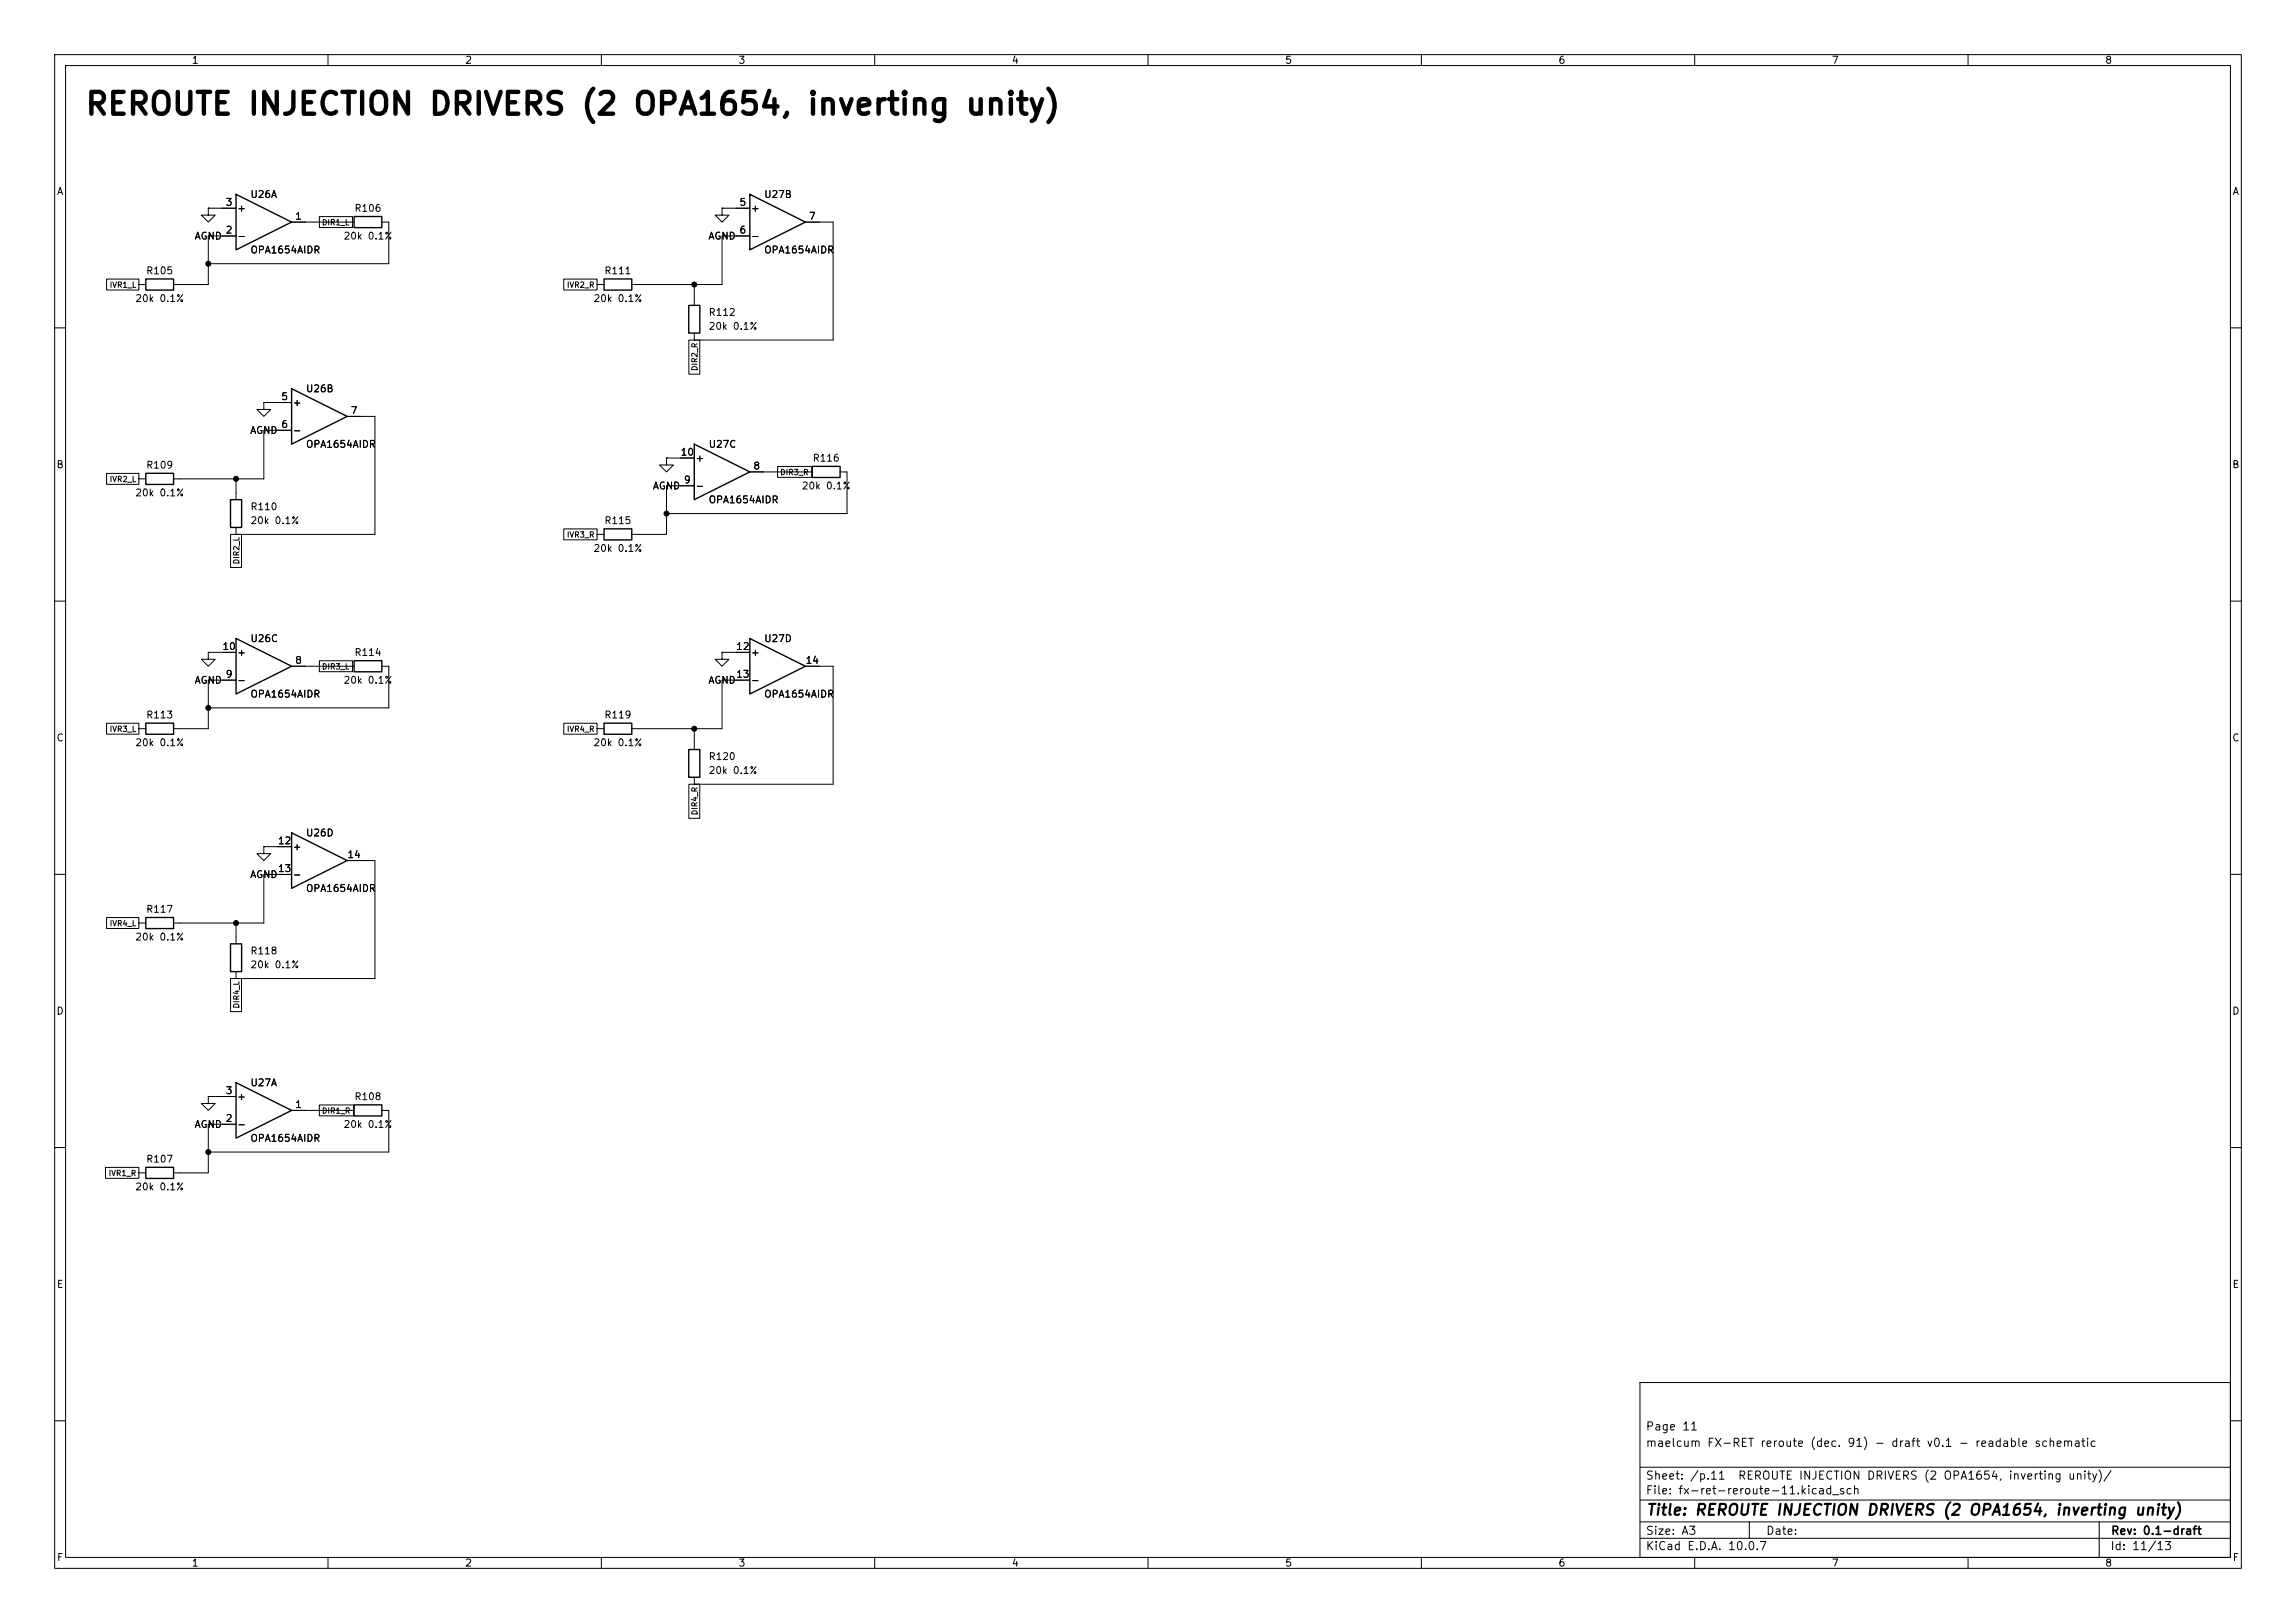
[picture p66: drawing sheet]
<svg xmlns="http://www.w3.org/2000/svg" width="420mm" height="297mm" viewBox="0 0 420 297" stroke-linecap="round" stroke-linejoin="round" font-family="sans-serif">
<defs><g id="words">
<text font-size="4" x="15.4" y="22">REROUTE INJECTION DRIVERS (2 OPA1654, inverting unity)</text>
<text font-size="2" x="301" y="277.8">Title: REROUTE INJECTION DRIVERS (2 OPA1654, inverting unity)</text>
<g font-size="1.5">
<text x="300.9" y="262.1">Page 11</text>
<text x="300.9" y="265.1">maelcum FX-RET reroute (dec. 91) - draft v0.1 - readable schematic</text>
<text x="300.9" y="273.8">File: fx-ret-reroute-11.kicad_sch</text>
<text x="300.9" y="271.1">Sheet: /p.11</text>
<text x="317.8" y="271.1">REROUTE INJECTION DRIVERS (2 OPA1654, inverting unity)/</text>
<text x="300.9" y="281.2">Size: A3</text>
<text x="322.9" y="281.2">Date:</text>
<text x="386" y="281.2">Rev: 0.1-draft</text>
<text x="300.9" y="284">KiCad E.D.A. 10.0.7</text>
<text x="385.9" y="284">Id: 11/13</text>
</g>
<g font-size="1.3">
<text x="35" y="12">1</text>
<text x="85" y="12">2</text>
<text x="135" y="12">3</text>
<text x="185" y="12">4</text>
<text x="235" y="12">5</text>
<text x="285" y="12">6</text>
<text x="335" y="12">7</text>
<text x="385" y="12">8</text>
<text x="10.3" y="36">A</text>
<text x="408.3" y="36">A</text>
<text x="41.2" y="38">3</text>
<text x="43.3" y="39.1">+</text>
<text x="45.7" y="36.5">U26A</text>
<text x="53.9" y="40.5">1</text>
<text x="64.7" y="39.1">R106</text>
<text x="135.2" y="38">5</text>
<text x="137.3" y="39.1">+</text>
<text x="139.7" y="36.5">U27B</text>
<text x="147.9" y="40.5">7</text>
<text x="35.5" y="44.1">AGND</text>
<text x="41.2" y="43">2</text>
<text x="43.3" y="44.1">-</text>
<text x="45.7" y="46.7">OPA1654AIDR</text>
<text x="62.7" y="44.1">20k 0.1%</text>
<text x="129.5" y="44.1">AGND</text>
<text x="135.2" y="43">6</text>
<text x="137.3" y="44.1">-</text>
<text x="139.7" y="46.7">OPA1654AIDR</text>
<text x="26.6" y="50.5">R105</text>
<text x="110.5" y="50.5">R111</text>
<text x="24.6" y="55.6">20k 0.1%</text>
<text x="108.5" y="55.6">20k 0.1%</text>
<text x="129.5" y="58.1">R112</text>
<text x="129.5" y="60.7">20k 0.1%</text>
<text x="51.3" y="73.5">5</text>
<text x="53.4" y="74.6">+</text>
<text x="55.9" y="72.1">U26B</text>
<text x="64" y="76.1">7</text>
<text x="45.7" y="79.7">AGND</text>
<text x="51.3" y="78.6">6</text>
<text x="53.4" y="79.7">-</text>
<text x="55.9" y="82.2">OPA1654AIDR</text>
<text x="124.4" y="83.7">10</text>
<text x="129.5" y="82.2">U27C</text>
<text x="10.2" y="86">B</text>
<text x="26.6" y="86.1">R109</text>
<text x="119.3" y="89.9">AGND</text>
<text x="125" y="88.8">9</text>
<text x="127.1" y="89.9">-</text>
<text x="127.1" y="84.8">+</text>
<text x="137.7" y="86.2">8</text>
<text x="146.6" y="89.9">20k 0.1%</text>
<text x="148.6" y="84.8">R116</text>
<text x="408.2" y="86">B</text>
<text x="24.6" y="91.1">20k 0.1%</text>
<text x="45.7" y="93.7">R110</text>
<text x="129.5" y="92.4">OPA1654AIDR</text>
<text x="45.7" y="96.2">20k 0.1%</text>
<text x="108.5" y="101.3">20k 0.1%</text>
<text x="110.5" y="96.2">R115</text>
<text x="40.6" y="119.2">10</text>
<text x="45.7" y="117.8">U26C</text>
<text x="134.6" y="119.2">12</text>
<text x="139.7" y="117.8">U27D</text>
<text x="35.5" y="125.4">AGND</text>
<text x="41.2" y="124.3">9</text>
<text x="43.3" y="125.4">-</text>
<text x="43.3" y="120.3">+</text>
<text x="53.9" y="121.8">8</text>
<text x="62.7" y="125.4">20k 0.1%</text>
<text x="64.7" y="120.3">R114</text>
<text x="129.5" y="125.4">AGND</text>
<text x="134.6" y="124.3">13</text>
<text x="137.3" y="120.3">+</text>
<text x="137.3" y="125.4">-</text>
<text x="147.3" y="121.8">14</text>
<text x="26.6" y="131.8">R113</text>
<text x="45.7" y="128">OPA1654AIDR</text>
<text x="110.5" y="131.8">R119</text>
<text x="139.7" y="128">OPA1654AIDR</text>
<text x="10.2" y="136">C</text>
<text x="24.6" y="136.9">20k 0.1%</text>
<text x="108.5" y="136.9">20k 0.1%</text>
<text x="408.2" y="136">C</text>
<text x="129.5" y="139.4">R120</text>
<text x="129.5" y="141.9">20k 0.1%</text>
<text x="50.7" y="154.8">12</text>
<text x="53.4" y="155.9">+</text>
<text x="55.9" y="153.4">U26D</text>
<text x="45.7" y="161">AGND</text>
<text x="50.7" y="159.9">13</text>
<text x="53.4" y="161">-</text>
<text x="63.4" y="157.3">14</text>
<text x="26.6" y="167.3">R117</text>
<text x="55.9" y="163.5">OPA1654AIDR</text>
<text x="24.6" y="172.4">20k 0.1%</text>
<text x="45.7" y="175">R118</text>
<text x="45.7" y="177.5">20k 0.1%</text>
<text x="10.2" y="186">D</text>
<text x="408.2" y="186">D</text>
<text x="41.2" y="200.5">3</text>
<text x="43.3" y="201.6">+</text>
<text x="45.7" y="199.1">U27A</text>
<text x="53.9" y="203.1">1</text>
<text x="64.7" y="201.6">R108</text>
<text x="35.5" y="206.7">AGND</text>
<text x="41.2" y="205.6">2</text>
<text x="43.3" y="206.7">-</text>
<text x="45.7" y="209.2">OPA1654AIDR</text>
<text x="62.7" y="206.7">20k 0.1%</text>
<text x="26.6" y="213.1">R107</text>
<text x="24.6" y="218.1">20k 0.1%</text>
<text x="10.3" y="236">E</text>
<text x="408.3" y="236">E</text>
<text x="10.3" y="286">F</text>
<text x="35" y="287">1</text>
<text x="85" y="287">2</text>
<text x="135" y="287">3</text>
<text x="185" y="287">4</text>
<text x="235" y="287">5</text>
<text x="285" y="287">6</text>
<text x="335" y="287">7</text>
<text x="385" y="287">8</text>
<text x="408.3" y="286">F</text>
</g>
<g font-size="1">
<text x="58.8" y="41.5">DIR1_L</text>
<text x="20" y="52.9">IVR1_L</text>
<text x="103.6" y="52.9">IVR2_R</text>
<text x="127.8" y="68" transform="rotate(-90 127.8 68)">DIR2_R</text>
<text x="20" y="88.5">IVR2_L</text>
<text x="142.6" y="87.2">DIR3_R</text>
<text x="103.6" y="98.6">IVR3_R</text>
<text x="44" y="103.4" transform="rotate(-90 44 103.4)">DIR2_L</text>
<text x="58.8" y="122.7">DIR3_L</text>
<text x="20" y="134.2">IVR3_L</text>
<text x="103.6" y="134.2">IVR4_R</text>
<text x="127.8" y="149.3" transform="rotate(-90 127.8 149.3)">DIR4_R</text>
<text x="20" y="169.7">IVR4_L</text>
<text x="44" y="184.6" transform="rotate(-90 44 184.6)">DIR4_L</text>
<text x="58.8" y="204">DIR1_R</text>
<text x="19.8" y="215.5">IVR1_R</text>
</g>
</g></defs>
<g fill="none" stroke="#000" stroke-width=".18">
<path d="M10 10h400v277h-400zM12 12h396v273h-396zM60 10v2M110 10v2M160 10v2M210 10v2M260 10v2M310 10v2M360 10v2M38.1 38.1v1.3h1.3l-1.3 1.2-1.3-1.2h1.3M38.1 38.1h.1M38.1 38.1h5.1"/>
<path d="M58.4 39.6h6.1v2h-6.1zM132.1 38.1v1.3h1.2l-1.2 1.2-1.3-1.2h1.3M132.1 38.1h.1M132.1 38.1h5.1M19.5 51.1h5.9v2h-5.9zM25.4 52.1h1.3M43.2 43.2h-5.1v8.9h-6.4M53.3 40.6h11.5M69.8 40.6h1.3v7.7h-33M103.1 51.1h6.1v2h-6.1zM109.2 52.1h1.3M127 52.1v3.8"/>
<path d="M137.2 43.2h-5.1v8.9h-16.5M147.3 40.6h5.1v21.6h-25.4M10 60h2M48.3 73.7v1.2h1.2l-1.2 1.3-1.3-1.3h1.3M48.3 73.7h.1M48.3 73.7h5M53.3 78.7h-5v8.9h-16.6M63.5 76.2h5.1v21.6h-25.4M126 62.2h2v6.3h-2zM127 61v1.2M408 60h2M19.5 86.6h5.9v2h-5.9z"/>
<path d="M25.4 87.6h1.3M42.2 97.8h2v6h-2zM43.2 87.6v3.8M43.2 96.5v1.3M103.1 96.8h6.1v2h-6.1zM109.2 97.8h1.3M121.9 83.8v1.3h1.3l-1.3 1.3-1.3-1.3h1.3M121.9 83.8h.1M121.9 83.8h5.1M127 88.9h-5.1v8.9h-6.3M137.2 86.4h11.4M142.2 85.4h6.3v2h-6.3z"/>
<path d="M153.7 86.4h1.2v7.6h-33M10 110h2M38.1 119.4v1.3h1.3l-1.3 1.2-1.3-1.2h1.3M38.1 119.4h.1M38.1 119.4h5.1M132.1 119.4v1.3h1.2l-1.2 1.2-1.3-1.2h1.3M132.1 119.4h.1M132.1 119.4h5.1M408 110h2M19.5 132.3h5.9v2.1h-5.9zM25.4 133.4h1.3M43.2 124.5h-5.1v8.9h-6.4"/>
<path d="M53.3 121.9h11.5M58.4 120.9h6.1v2h-6.1zM69.8 121.9h1.3v7.6h-33M103.1 132.3h6.1v2.1h-6.1zM109.2 133.4h1.3M127 133.4v3.8M137.2 124.5h-5.1v8.9h-16.5M147.3 121.9h5.1v21.6h-25.4M10 160h2M48.3 154.9v1.3h1.2l-1.2 1.3-1.3-1.3h1.3M48.3 154.9h.1M48.3 154.9h5"/>
<path d="M63.5 157.5h5.1v21.6h-25.4M126 143.5h2v6.3h-2zM127 142.2v1.3M408 160h2M19.5 167.9h5.9v2h-5.9zM25.4 168.9h1.3M42.2 179.1h2v6h-2zM43.2 168.9v3.8M43.2 177.8v1.3M53.3 160h-5v8.9h-16.6M10 210h2M19.3 213.6h6.1v2h-6.1z"/>
<path d="M25.4 214.6h1.3M38.1 200.7v1.2h1.3l-1.3 1.3-1.3-1.3h1.3M38.1 200.7h.1M38.1 200.7h5.1M43.2 205.7h-5.1v8.9h-6.4M53.3 203.2h11.5M58.4 202.2h6.3v2h-6.3zM69.8 203.2h1.3v7.6h-33M408 210h2M300 253h108v32h-108zM10 260h2M300 278.5h108"/>
<path d="M300 274.5h108M300 268.5h108M320 278.5v3M384 278.5v6.5M408 260h2M60 285v2M110 285v2M160 285v2M210 285v2M260 285v2M300 281.5h108M310 285v2"/>
<path d="M360 285v2"/>
</g>
<g fill="none" stroke="#000" stroke-width=".25">
<path d="M43.2 35.6l10.1 5-10.1 5.1zM64.8 39.6h5v2.1h-5zM137.2 35.6l10.1 5-10.1 5.1zM26.7 51.1h5v2h-5zM110.5 51.1h5.1v2h-5.1zM126 55.9h2v5.1h-2zM53.3 71.1l10.2 5.1-10.2 5.1zM26.7 86.6h5v2h-5zM42.2 91.4h2v5.1h-2zM110.5 96.8h5.1v2h-5.1zM127 81.3l10.2 5.1-10.2 5zM148.6 85.3h5.1v2.1h-5.1z"/>
<path d="M43.2 116.8l10.1 5.1-10.1 5.1zM137.2 116.8l10.1 5.1-10.1 5.1zM26.7 132.3h5v2.1h-5zM64.8 120.9h5v2h-5zM110.5 132.3h5.1v2.1h-5.1zM126 137.2h2v5h-2zM53.3 152.4l10.2 5.1-10.2 5.1zM26.7 167.9h5v2h-5zM42.2 172.7h2v5.1h-2zM43.2 198.1l10.1 5.1-10.1 5.1zM26.7 213.6h5v2h-5zM64.8 202.2h5v2h-5z"/>
</g>
<g fill="#000" stroke="#000" stroke-width=".18">
<circle cx="38.1" cy="48.3" r=".46"/>
<circle cx="127" cy="52.1" r=".46"/>
<circle cx="43.2" cy="87.6" r=".46"/>
<circle cx="121.9" cy="94" r=".46"/>
<circle cx="38.1" cy="129.5" r=".46"/>
<circle cx="127" cy="133.4" r=".46"/>
<circle cx="43.2" cy="168.9" r=".46"/>
<circle cx="38.1" cy="210.8" r=".46"/>
</g>
<use href="#words"/>
</svg>
